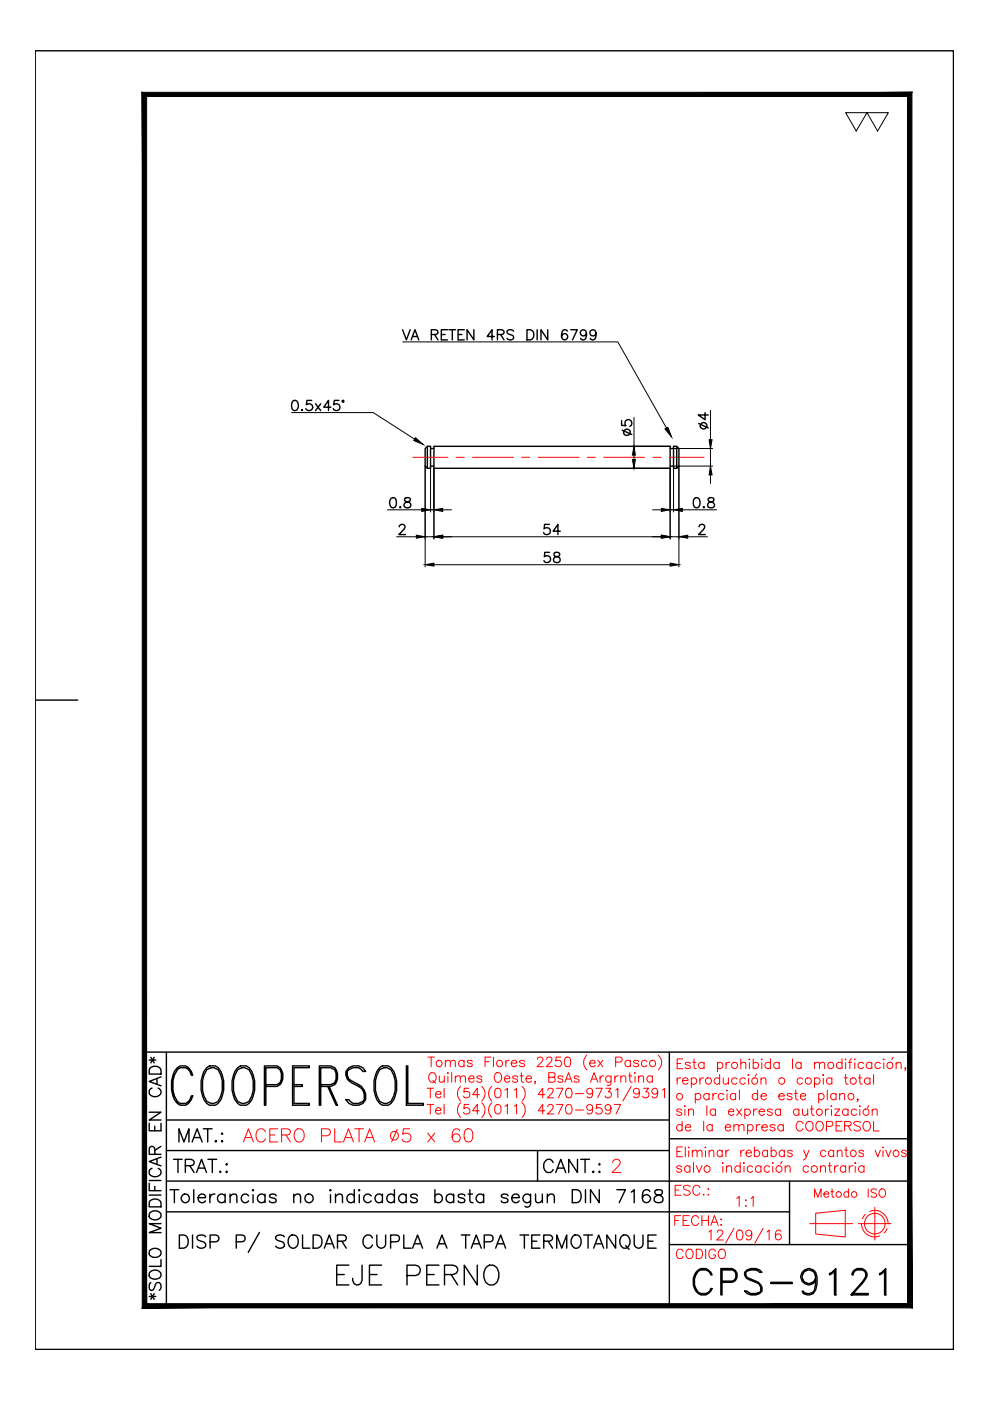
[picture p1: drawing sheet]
<svg xmlns="http://www.w3.org/2000/svg" width="210mm" height="297mm" viewBox="0 0 210 297" stroke-linecap="round" stroke-linejoin="round" font-family="sans-serif">
<!-- layer: 0 -->
<g fill="none" stroke="#000" stroke-width=".3">
<path d="M7.5 10.8h194.7v275.3h-194.7zM90.1 95.1l.5-.5h.7v4.7h-.7l-.5-.5zM90.6 94.6v4.7M91.3 95.1h.7M91.3 98.8h.7M92 94.6h50.1v4.7h-50.1zM142.1 95.1h.7M142.1 98.8h.7M142.8 94.6h.7l.4 .5v3.7l-.4 .5h-.7zM143.5 94.6v4.7M7.5 148.4h9M30.6 223.1h162.3v53.7h-162.3z"/>
<path d="M31.6 238.2v1.5h2.5v-1.5M31.6 235.8h2.5l-2.5 1.7h2.5M31.6 224.8h1.4M31.7 226.5a1.43 1.43 0 0 1 2.4 .4v.8h-2.5zM32 224.2l.7 1.2M32.2 230.7a.94 .94 0 0 0-.6 1 .94 .94 0 0 0 1 .8 1.12 1.12 0 0 0 1.2-.2 1.12 1.12 0 0 0 .2-1.2l-.5-.4M32.7 224.2l-.7 1.2M32.8 238.8v.9M33.3 228.7v1.2M34.1 228.3l-2.5 1 2.5 .9M35.3 237.5h106.6M35.3 223.1v53.7"/>
<path d="M37.6 226.4l.6-.4a2.21 2.21 0 0 1 2.7 2h-.3l-.3-.8-.9-.8h-1.2l-.6 .4a6.1 6.1 0 0 0 0 6.7l.6 .4h1.2l.9-.8 .3-.8h.3a2.08 2.08 0 0 1-3.3 1.6 6.1 6.1 0 0 1 0-7.5zM43.1 239.3h1.9M43.8 226.4l.6-.4a2.22 2.22 0 0 1 2.7 2 6.4 6.4 0 0 1-.9 5.9l-.6 .4a2.22 2.22 0 0 1-2.7-2 6.4 6.4 0 0 1 .9-5.9zM43.8 226.8l1-.4h.6l.8 .4a6.3 6.3 0 0 1 0 6.7l-.8 .4h-.6l-1-.4a6.3 6.3 0 0 1 0-6.7zM44 239.3v2.8M50.4 226.4l.6-.4a2.22 2.22 0 0 1 2.7 2 6.4 6.4 0 0 1-.9 5.9l-.6 .4a2.22 2.22 0 0 1-2.7-2 6.4 6.4 0 0 1 .9-5.9zM50.4 226.8l.9-.4h.6l.9 .4a6.3 6.3 0 0 1 0 6.7l-.9 .4h-.6l-.9-.4a6.3 6.3 0 0 1 0-6.7zM56.4 230h2.3l.7-.4 .3-.8v-1.2l-.3-.8-.7-.4h-2.3v7.9h-.3v-8.3h2.6a2.48 2.48 0 0 1 0 4.3h-2.3M62 226h3.6v.4h-3.3v7.5h3.3v.4h-3.6zM62.3 230h1.8v.3h-1.8M68 230h2.1l.9-.4 .3-.8v-1.2l-.3-.8-.9-.4h-2.1v7.9h-.3v-8.3h2.4a2.29 2.29 0 0 1 1.2 3.6l-.3 .4-.9 .3h-2.1M69.5 230.3l1.8 4h.3l-1.8-4"/>
<path d="M74 226.4a2.41 2.41 0 0 1 3.5 .8h-.6l-.3-.4a2.08 2.08 0 0 0-3 .4v.8l.4 .8 2 1.2a2.94 2.94 0 0 1 1.5 3.1 2.37 2.37 0 0 1-4.2 0h.7l.3 .4a2.02 2.02 0 0 0 2.9-.4 2.39 2.39 0 0 0-1.2-2.8l-1.4-.7a2.16 2.16 0 0 1-1.3-2.4zM80.5 226.4l.6-.4a2.22 2.22 0 0 1 2.7 2 6.4 6.4 0 0 1-.9 5.9l-.6 .4a2.22 2.22 0 0 1-2.7-2 6.4 6.4 0 0 1 .9-5.9zM80.5 226.8l.9-.4h.6l.9 .4a6.3 6.3 0 0 1 0 6.7l-.9 .4h-.6l-.9-.4a6.3 6.3 0 0 1 0-6.7zM86.2 226h.3v7.9h3.3v.4h-3.6zM141.9 223.1v53.7M31.6 250.9v1.5h2.5M31.6 253.4h2.5M31.6 250.3h2.5M31.7 257.2a1.49 1.49 0 0 1 2.4 .2 1.33 1.33 0 0 1-.9 1.3 1.33 1.33 0 0 1-1.5-.5zM31.7 254.7a1.43 1.43 0 0 1 2.4 .4v.8h-2.5zM32.2 247.7a.91 .91 0 0 0-.6 1 .91 .91 0 0 0 1 .8 1.12 1.12 0 0 0 1.2-.3 1.12 1.12 0 0 0 .2-1.2l-.5-.3M32.8 244.7v-1.1a.61 .61 0 0 0-1-.4l-.2 .4v1.1h2.5"/>
<path d="M32.8 251.5v.9M33.3 245.7v1.2M34.1 259.4h-2.5l2.5 1-2.5 .9h2.5M34.1 245.3l-2.5 1 2.5 .9M34.1 243l-1.3 .9M35.3 256.9h132.1M35.3 250.4h157.6M35.3 243.9h106.6M36 252.2h1.9M36.8 245.8h1.8M37 252.2v2.8M37.7 245.8v2.8"/>
<path d="M37.9 242.1v-2.8l1.1 2.8 1.1-2.8v2.8M39.3 247.2l1.6-.2a.66 .66 0 0 0 0-1l-.4-.2h-1.2v2.8M40.2 247.2l1 1.4M40.7 242.1l1.1-2.8 1.1 2.8M41.1 252.2v2.8M41.1 241.2h1.3M41.7 248.6l1-2.8 1.1 2.8M42 253.9h1.6a.81 .81 0 0 0-1-.8 .81 .81 0 0 0-.6 1.1 .85 .85 0 0 0 .7 .8 .85 .85 0 0 0 .9-.4M42.1 247.7h1.3M44.1 245.8h1.8M44.5 253.2v1.8M45 245.8v2.8"/>
<path d="M45.6 253.2a.92 .92 0 0 0-1.1 .7M45.6 242l.2-.1 .1 .1-.1 .1zM46.6 248.5l.1-.2 .1 .2-.1 .1zM47 240.4l.1-.1 .1 .1-.1 .1zM47 242l.1-.1 .1 .1-.1 .1zM47.7 253.5a.9 .9 0 0 0-1.3-.1 .9 .9 0 0 0 0 1.3 .9 .9 0 0 0 1.3-.1M47.7 253.2v1.8M47.9 246.9l.2-.2 .1 .2-.1 .1zM47.9 248.5l.2-.2 .1 .2-.1 .1zM48.8 253.7l.6-.5 .7 .1 .1 1.7M48.8 253.2v1.8M52.7 253.5a.88 .88 0 0 0-1.3-.1 .88 .88 0 0 0 0 1.3 .88 .88 0 0 0 1.3-.1"/>
<path d="M53.7 252.2l.1 .2-.1 .1-.2-.1zM53.7 253.3v1.7M56.2 253.5a.9 .9 0 0 0-1.3-.1 .9 .9 0 0 0 0 1.3 .9 .9 0 0 0 1.3-.1M56.2 253.2v1.8M58.6 253.5a.84 .84 0 0 0-1.5 0l.1 .3 1.2 .4 .2 .4a.84 .84 0 0 1-1.5 0M62.3 253.7l.6-.5 .7 .1 .1 1.7M62.3 253.2v1.8M70.1 252.2l.1 .2-.1 .1-.2-.1zM70.1 253.3v1.7M71.1 253.7l.7-.5 .7 .1 .1 1.7M71.1 253.2v1.8M75.1 253.5a.88 .88 0 0 0-1.3-.1 .88 .88 0 0 0 0 1.3 .88 .88 0 0 0 1.3-.1"/>
<path d="M75.1 252.2v2.8M76.2 252.2l.1 .2-.1 .1-.2-.1zM76.2 253.3v1.7M78.7 253.5a.9 .9 0 0 0-1.3-.1 .9 .9 0 0 0 0 1.3 .9 .9 0 0 0 1.3-.1M81.1 253.5a.88 .88 0 0 0-1.3-.1 .88 .88 0 0 0 0 1.3 .88 .88 0 0 0 1.3-.1M81.1 253.2v1.8M83.6 253.5a.9 .9 0 0 0-1.3-.1 .9 .9 0 0 0 0 1.3 .9 .9 0 0 0 1.3-.1M83.6 252.2v2.8M86.1 253.5a.9 .9 0 0 0-1.3-.1 .9 .9 0 0 0 0 1.3 .9 .9 0 0 0 1.3-.1M86.1 253.2v1.8M88.5 253.5a.84 .84 0 0 0-1.4 0l.1 .3 1.2 .4 .1 .4a.84 .84 0 0 1-1.4 0M92.2 253.5a.88 .88 0 0 1 1.3-.1 .88 .88 0 0 1 0 1.3 .88 .88 0 0 1-1.3-.1"/>
<path d="M92.2 252.2v2.8M96.2 253.5a.9 .9 0 0 0-1.3-.1 .9 .9 0 0 0 0 1.3 .9 .9 0 0 0 1.3-.1M96.2 253.2v1.8M98.6 253.5a.84 .84 0 0 0-1.5 0l.2 .3 1.1 .4 .2 .4a.84 .84 0 0 1-1.5 0M99.2 253.2h1M99.6 252.2v2.3l.2 .4 .5 .1M102.5 253.5a.9 .9 0 0 0-1.3-.1 .9 .9 0 0 0 0 1.3 .9 .9 0 0 0 1.3-.1M102.5 253.2v1.8M107.7 253.5a.84 .84 0 0 0-1.4 0l.1 .3 1.2 .4 .1 .4a.84 .84 0 0 1-1.4 0M108.5 253.9h1.6a.68 .68 0 0 0-.5-.7 .89 .89 0 0 0-1.1 1.1 .89 .89 0 0 0 1.6 .3M112.5 253.2v2.1a.75 .75 0 0 1-1.2 .5M112.5 253.5a.9 .9 0 0 0-1.3-.1 .9 .9 0 0 0 0 1.3 .9 .9 0 0 0 1.3-.1"/>
<path d="M113.6 253.2l.1 1.7 .7 .1 .6-.5M114 243.9v6.5M115 253.2v1.8M116 253.7l.7-.5 .7 .1 .1 .4v1.3M116 253.2v1.8M117.3 246.5a.95 .95 0 0 0-1.5-.5 1.58 1.58 0 0 0 .3 2.6 .97 .97 0 0 0 1.2-.6M117.8 248.6l1.1-2.8 1 2.8M118.2 247.7h1.3M121.3 252.2h1a1.46 1.46 0 0 1 .9 1.4 1.46 1.46 0 0 1-.9 1.4h-1zM122.4 245.8v2.8l-1.8-2.8v2.8M123.1 245.8h1.9M124.1 245.8v2.8"/>
<path d="M124.1 252.2v2.8M125.6 248.5l.2-.2 .1 .2-.1 .1zM127 246.9l.1-.2 .1 .2-.1 .1zM127 248.5l.1-.2 .1 .2-.1 .1zM127.1 252.2v2.8l-1.9-2.8v2.8M130.8 252.2h1.8l-1.3 2.8M133.8 252.7l.7-.5v2.8M137.8 252.6a.79 .79 0 0 0-.8-.4 .79 .79 0 0 0-.7 .5 2.08 2.08 0 0 0 .3 2.2 .87 .87 0 0 0 1.3-.4 .87 .87 0 0 0-.6-1.2 .87 .87 0 0 0-1.1 .8M139 252.4l-.2 .5a1.53 1.53 0 0 0 1.4 .6 .76 .76 0 0 1 .4 .9 .76 .76 0 0 1-.7 .6 .93 .93 0 0 1-1.2-.5 .87 .87 0 0 1 .8-1.1l.6-.1a.58 .58 0 0 0 .2-.9l-.4-.2zM141.9 241.4h51M167.4 250.4v13.5M31.6 274.9h1.4"/>
<path d="M31.7 269.8a1.46 1.46 0 0 1 2.4 .2 1.33 1.33 0 0 1-.9 1.2 1.33 1.33 0 0 1-1.5-.5zM31.7 265.1a1.49 1.49 0 0 1 2.4 .3 1.33 1.33 0 0 1-.9 1.2 1.33 1.33 0 0 1-1.5-.5zM32 271.9a1.12 1.12 0 0 0 0 1.7 .6 .6 0 0 0 .7-.5l.2-.7a.59 .59 0 0 1 .5-.5 .59 .59 0 0 1 .6 .3 1.07 1.07 0 0 1-.2 1.4M32 274.3l.7 1.2M32.7 274.3l-.7 1.2M34.1 267.1v1.4h-2.5M38 261.8h1a1.49 1.49 0 0 1 .9 1.4 1.49 1.49 0 0 1-.9 1.4h-1zM40.8 261.8v2.8M43.6 262.2a1.27 1.27 0 0 0-1.8 0 .69 .69 0 0 0 .5 .8l.8 .3a.68 .68 0 0 1 .5 .5 .68 .68 0 0 1-.2 .7 1.21 1.21 0 0 1-1.6-.3M44.5 263.3h1.2a.72 .72 0 0 0 .7-.5 .72 .72 0 0 0-.2-.7l-.5-.3h-1.2v2.8M50.1 263.3l1.6-.1a.76 .76 0 0 0 0-1.2l-1.6-.2v2.8M55 261.3l-2.4 4.2"/>
<path d="M60.3 262.2a1.27 1.27 0 0 0-1.9 0 .68 .68 0 0 0 .6 .8l.8 .3a.7 .7 0 0 1 .2 1.2 1.21 1.21 0 0 1-1.6-.3M61.4 262.2a1.04 1.04 0 0 1 1.1-.3 1.04 1.04 0 0 1 .7 1 1.21 1.21 0 0 1-.3 1.3 1.21 1.21 0 0 1-1.3 .3 1.74 1.74 0 0 1-.2-2.3zM64.1 261.8v2.8h1.6M66.4 261.8h.9a1.49 1.49 0 0 1 1 1.4 1.49 1.49 0 0 1-1 1.4h-.9zM68.8 264.6l1-2.8 1.1 2.8M69.2 263.7h1.3M71.4 270.2h1.6M71.6 263.2l1.6-.2a.65 .65 0 0 0 0-1l-1.6-.2v2.8M72.5 263.2l.9 1.4M74 268.2h-2.6v4.2h2.6M76.8 268.2v3.2a1.07 1.07 0 0 1-1.2 1 1.2 1.2 0 0 1-.8-1.4M78.3 270.2h1.6"/>
<path d="M79 262.5a1.03 1.03 0 0 0-1.2-.7 1.03 1.03 0 0 0-.8 1.1 1.34 1.34 0 0 0 1.3 1.7l.7-.6M79.9 261.8v2a.94 .94 0 0 0 .9 .8 .94 .94 0 0 0 1-.8v-2M80.9 268.2h-2.6v4.2h2.6M82.8 263.3l1.6-.1a.76 .76 0 0 0 0-1.2l-1.6-.2v2.8M85.6 261.8v2.8h1.6M86.3 270.4h1.8a1.12 1.12 0 0 0 .8-1.8l-.8-.4h-1.8v4.2M87.5 264.6l1-2.8 1.1 2.8M87.9 263.7h1.3M90.5 270.2h1.5M92.6 264.6l1.1-2.8 1.1 2.8M93 263.7h1.3M93.1 268.2h-2.6v4.2h2.6"/>
<path d="M94.2 270.2h1.8l.6-.2a.91 .91 0 0 0 0-1.6l-.6-.2h-1.8v4.2M95.6 270.2l1.4 2.2M97.8 261.8h1.8M98.7 261.8v2.8M99.9 264.6l1.1-2.8 1 2.8M100.3 263.7h1.3M101.2 268.2v4.2l-2.8-4.2v4.2M102.7 263.3l1.6-.1a.73 .73 0 0 0 .2-.8 .73 .73 0 0 0-.6-.6h-1.2v2.8M103 268.8a1.43 1.43 0 0 1 1.4-.6 1.43 1.43 0 0 1 1.2 1.1 2.4 2.4 0 0 1-1 3.1 1.67 1.67 0 0 1-2-1.6v-1zM105.1 264.6l1-2.8 1.1 2.8M105.5 263.7h1.3M110.3 261.8h1.8"/>
<path d="M111.2 261.8v2.8M112.7 263.2h1.1M114.5 261.8h-1.8v2.8h1.8M115.3 263.2h1.2a.73 .73 0 0 0 .7-.8l-.3-.4-.4-.2h-1.2v2.8M116.2 263.2l1 1.4M118 264.6v-2.8l1.1 2.8 1.1-2.8v2.8M121.6 262a1.04 1.04 0 0 1 1.6 .9 1.29 1.29 0 0 1-1.3 1.7 1.61 1.61 0 0 1-.3-2.6zM123.8 261.8h1.8M124.7 261.8v2.8M125.9 264.6l1-2.8 1.1 2.8M126.3 263.7h1.3M130.5 261.8v2.8l-1.8-2.8v2.8"/>
<path d="M131.7 262.2a1.04 1.04 0 0 1 1.2-.3 1.04 1.04 0 0 1 .7 1 1.34 1.34 0 0 1-1.4 1.7l-.2-.1a1.62 1.62 0 0 1-.3-2.3zM132.6 264.1l.8 .8M134.5 261.8v2a.94 .94 0 0 0 .9 .8 .94 .94 0 0 0 .9-.8v-2M137.4 263.2h1M139.1 261.8h-1.7v2.8h1.7M141.9 263.9h51M147.5 269.8a1.89 1.89 0 0 1 1.9-.9 1.89 1.89 0 0 1 1.6 1.4h-.3l-.2-.5a1.84 1.84 0 0 0-2.4-.3 3.3 3.3 0 0 0 0 4.5 1.84 1.84 0 0 0 2.4-.3l.2-.5h.3a1.93 1.93 0 0 1-1.9 1.4 1.93 1.93 0 0 1-1.9-1.4 3.5 3.5 0 0 1 .3-3.4zM153.1 271.6h2.1l.6-.2 .2-.6v-.8l-.2-.5-.6-.2h-2.1v5.2h-.3v-5.5h2.4a1.51 1.51 0 0 1 1.1 1.4 1.51 1.51 0 0 1-1.1 1.5h-2.1M157.9 269.8a2.4 2.4 0 0 1 3.7 0h-.5a2.04 2.04 0 0 0-3 0v.5l.3 .5a7 7 0 0 1 2.9 1.6l.3 .5v.8a2.4 2.4 0 0 1-3.7 0h.5a2.04 2.04 0 0 0 2.9 0 1.52 1.52 0 0 0-1.1-1.8l-1.3-.5a1.44 1.44 0 0 1-1-1.6zM163.4 271.9h4.6v.2h-4.6zM170.1 271.1a1.58 1.58 0 0 0 2.3 .8l.5-.8M170.1 270.3a1.58 1.58 0 0 1 2.3-.8l.5 .8"/>
<path d="M170.3 274l.8 .2 1.3-.2M171.1 269.3a1.58 1.58 0 0 0-.8 2.3l.8 .5M171.9 269.3l.8 .5a5.2 5.2 0 0 1-.5 4.4M172.9 271.6a1.73 1.73 0 0 1-2.5 .4 1.73 1.73 0 0 1 0-2.6 1.73 1.73 0 0 1 2.5 .4 4.8 4.8 0 0 1-.5 4.4l-.8 .3h-.5l-.8-.3-.2-.5h.2l.3 .5M172.9 270.8l-.2 .8-.8 .5M175.9 270l.5-.2 .8-.8v5.5h-.3v-5l-1 .8zM180.7 274.2h3.4v.3h-3.7l2.9-3.4a1.1 1.1 0 0 0-.5-1.8h-1.1l-.5 .2-.3 .8h-.2a1.39 1.39 0 0 1 1-1.3h1.1a1.37 1.37 0 0 1 .8 2.1l-2.9 3.4M186.5 270l.5-.2 .8-.8v5.5h-.2v-5l-1.1 .8z"/>
<circle cx="39.3" cy="254.1" r=".91"/>
<circle cx="65.5" cy="254.1" r=".92"/>
</g>
<!-- layer: CL -->
<path d="M87.6 97h7.4M96.7 97h1.7M100.2 97h8.7M110.6 97h1.7M114.1 97h8.7M124.5 97h1.8M128 97h8.7M138.4 97h1.8M141.9 97h7.4" fill="none" stroke="#f00" stroke-width=".21"/>
<!-- layer: 0 -->
<path d="M30.2 19.6l.9 .9 162.3-.9zM31.1 20.5l162.3-.9-1 .9zM192.4 20.5l1 256.8v-257.7zM192.4 20.5l1 256.8-1-.9zM30.2 277.3h163.2l-1-.9zM30.2 277.3l.9-.9h161.3zM30.2 19.6v257.7l.9-.9zM30.2 19.6l.9 .9v255.9z" fill="#000" stroke="#000" stroke-width=".21"/>
<!-- layer: CO -->
<g fill="none" stroke="#000" stroke-width=".21">
<path d="M179.3 23.9h4.5l-2.3 3.9zM183.8 23.9h4.6l-2.3 3.9zM85.4 72.5h45.6l10.3 18.3M61.8 87.5h17.3l8.8 5.6M90.1 98.9v21.3M91.3 99.3v9.3M92 99.3v15M134 99.3h8M134 94.6h8M134.4 88.5v6.1M134.4 96.5v.9M142.1 99.3v15"/>
<path d="M142.8 99.3v9.3M142.9 98.8h8.2M142.9 95.1h8.2M143.9 98.9v21.3M150.6 87v6.2M150.6 95.1v3.7M82.1 108.1h7.3M84.1 113.8h4.2M90.1 113.8h1.9M91.3 108.1h.7M92 119.7h50.1M93.9 113.8h46.3"/>
<path d="M93.9 108.1h1.8M138.4 108.1h1.8M142.1 113.8h1.8M142.1 108.1h.7M144.7 108.1h7.2M145.8 113.8h4.2M150.6 100.7v1.8"/>
</g>
<g fill="#000" stroke="#000" stroke-width=".21">
<path d="M88.1 92.8l1.6 1.4-2-.8zM134.1 97.4h.6l-.3 1.9zM134.4 94.6l.3 1.9h-.6zM141 90.9l.6-.3 .8 2zM150.3 93.2h.7l-.4 1.9zM88.3 113.5l1.8 .3-1.8 .3zM89.4 107.8l1.9 .3-1.9 .3zM90.1 119.7l1.9-.3v.6zM92 113.8l1.9-.3v.6zM92 108.1l1.9-.3v.6zM140.2 113.5l1.9 .3-1.9 .3zM140.2 107.8l1.9 .3-1.9 .3z"/>
<path d="M142.1 119.4l1.8 .3-1.8 .3zM142.8 108.1l1.9-.3v.6zM143.9 113.8l1.9-.3v.6zM150.6 98.8l.4 1.9h-.7z"/>
</g>
<g fill="none" stroke="#000" stroke-width=".3">
<path d="M85.4 69.9l.8 2.2 .8-2.2M87.2 72.1l.8-2.2 .8 2.2M87.5 71.3h1M91.5 70.9l1.1-.1 .3-.3-.1-.4-.5-.2h-.8v2.2M92.1 70.9l.8 1.2M93.6 70.9h.8M94.9 69.9h-1.3v2.2h1.3M95.2 69.9h1.4M95.9 69.9v2.2M97.1 70.9h.8M98.4 69.9h-1.3v2.2h1.3M100.5 69.9v2.2l-1.5-2.2v2.2"/>
<path d="M104.8 71.3h-1.5l1-1.4v2.2M105.5 70.9l1.2-.1 .2-.3-.1-.4-.4-.2h-.9v2.2M106.1 70.9l.8 1.2M108.9 70.2a.79 .79 0 0 0-.8-.3 .79 .79 0 0 0-.6 .5l.2 .3 1.1 .5 .1 .5a.86 .86 0 0 1-1.4 0M111.7 69.9h.8a1.15 1.15 0 0 1 .7 1.1 1.15 1.15 0 0 1-.7 1.1h-.8zM113.9 69.9v2.2M116.1 69.9v2.2l-1.4-2.2v2.2M120.3 70.2a.63 .63 0 0 0-.9-.2 1.23 1.23 0 0 0 .4 2.1 .67 .67 0 0 0 .6-.7 .67 .67 0 0 0-.7-.7 .67 .67 0 0 0-.6 .6M121 69.9h1.4l-1 2.2M124.3 70.6a.66 .66 0 0 1-.8 .6 .66 .66 0 0 1-.3-1 .66 .66 0 0 1 1 0 1.17 1.17 0 0 1-.7 1.9l-.3-.2-.1-.2M126.4 70.6a.66 .66 0 0 1-.9 .6 .66 .66 0 0 1-.3-1 .66 .66 0 0 1 1.1 0 1.17 1.17 0 0 1-.7 1.9l-.4-.2v-.2M62.1 85a.66 .66 0 0 1 1 .3 1.09 1.09 0 0 1-.7 1.8 1.39 1.39 0 0 1-.3-2.1z"/>
<path d="M63.9 86.9h.2v.2zM66.1 84.9h-1l-.1 .9a.76 .76 0 0 1 1.1 0 .76 .76 0 0 1-.1 1.1 .76 .76 0 0 1-1.1-.3M66.9 85.6l1.1 1.5M68 85.6l-1.1 1.5M70.2 86.3h-1.6l1.1-1.4v2.2M71.9 84.9h-1l-.1 .9a.74 .74 0 0 1 1.1 0 .74 .74 0 0 1-.1 1.1 .74 .74 0 0 1-1.1-.3M131.8 89.2v1l.9 .1a.75 .75 0 0 1 0-1.2 .75 .75 0 0 1 1.2 .2 .75 .75 0 0 1-.4 1.1M131.9 91.2l2.1 .9M148.1 89.8l2.1 .9M149.5 87.5v1.5l-1.4-1h2.1M82.9 105.6a.66 .66 0 0 1 1.1 .3 1.45 1.45 0 0 1-.5 1.8h-.3a1.31 1.31 0 0 1-.3-2.1zM84.6 111.7l.5-.5h.4l.3 .2a.72 .72 0 0 1-.2 .9l-1 1h1.4"/>
<path d="M84.8 107.5h.2l-.1 .2zM85.9 105.6a.42 .42 0 0 0 .2 .7 .88 .88 0 0 1 1 .9 .75 .75 0 0 1-.8 .5 .75 .75 0 0 1-.6-.8 1.31 1.31 0 0 1 1.2-.7l.1-.4a.82 .82 0 0 0-1.1-.2zM116.5 111.2h-1l-.1 .9a.75 .75 0 0 1 1.1 0 .75 .75 0 0 1-.2 1.2 .75 .75 0 0 1-1.1-.4M116.5 117.1h-1l-.1 .9a.74 .74 0 0 1 1.1 0 .74 .74 0 0 1-.1 1.1 .74 .74 0 0 1-1.1-.3M117.5 117.2a.47 .47 0 0 0 .2 .8 .78 .78 0 0 1 .9 .2 .78 .78 0 0 1 .1 .9 .75 .75 0 0 1-.9 .2 .75 .75 0 0 1-.4-.8 .88 .88 0 0 1 1-.5 .43 .43 0 0 0 .1-.8l-.2-.1zM118.8 112.6h-1.5l1-1.4v2.1M147.3 105.6a.66 .66 0 0 1 1 .3 1.09 1.09 0 0 1-.7 1.8 1.39 1.39 0 0 1-.3-2.1zM148.2 111.7l.1-.3 .3-.2h.4l.3 .2a.72 .72 0 0 1-.2 .9l-1 1h1.4M149.1 107.5h.2l-.1 .2zM150.3 105.6l-.2 .4 .4 .3a.94 .94 0 0 1 1 .9 .75 .75 0 0 1-.9 .5 .75 .75 0 0 1-.6-.8 1.17 1.17 0 0 1 1.3-.7l.1-.4a.75 .75 0 0 0-1.1-.2z"/>
<circle cx="72.7" cy="85.1" r=".19"/>
<circle cx="132.9" cy="91.7" r=".69"/>
<circle cx="149.2" cy="90.3" r=".7"/>
</g>
<!-- layer: 1 -->
<g fill="none" stroke="#f00" stroke-width=".21">
<path d="M90.6 230.7h1.4M90.6 234.2h1.4M90.7 224.1h1.4M91.2 230.7v2.1M91.2 234.2v2M91.3 227.5a.98 .98 0 0 1 1.1 .4 .98 .98 0 0 1-.1 1.3 .75 .75 0 0 1-.9 .2 .75 .75 0 0 1-.5-.7 1.18 1.18 0 0 1 .4-1.2zM91.4 224.1v2.1M91.8 229.1l.5 .5M92.3 232h1.2a.62 .62 0 0 0-.9-.5 .62 .62 0 0 0-.2 1 .6 .6 0 0 0 1.1 0M92.3 235.4h1.2a.6 .6 0 0 0-.7-.6 .6 .6 0 0 0-.5 .8 .63 .63 0 0 0 .5 .6 .63 .63 0 0 0 .7-.3M93.1 228.1l.1 1.3 .5 .1 .5-.4M94.2 230.7v2.1"/>
<path d="M94.2 234.2v2M94.2 228.1v1.4M94.4 225.2l.5-.4 .5 .1 .1 1.3M94.4 224.8v1.4M95 227.4l.1 .1-.1 .1zM95 228.2v1.3M95.5 225.2l.4-.4 .5 .1 .1 1.3M95.8 227.4v2.1M96.5 228.5l.5-.4 .5 .1 .1 1.3M96.5 228.1v1.4M97.6 228.5l.5-.4 .5 .1 .1 1.3M97.7 230.3a2.08 2.08 0 0 0 0 3.1"/>
<path d="M97.7 233.8a2.13 2.13 0 0 0 0 3.1M98.4 225.1a.66 .66 0 0 0-1-.1 .66 .66 0 0 0 0 1 .66 .66 0 0 0 1-.1M98.4 224.8v1.4M99.4 228.7h1.1a.62 .62 0 0 0-.9-.5 .62 .62 0 0 0-.1 1 .6 .6 0 0 0 1 0M99.4 230.7h-1v.9a.73 .73 0 0 1 1 0 .73 .73 0 0 1-.1 1 .73 .73 0 0 1-1-.2M99.4 234.2h-1v.8a.72 .72 0 0 1 1 0 .72 .72 0 0 1-.1 1.1 .72 .72 0 0 1-1-.3M100.1 225.1a.6 .6 0 0 0-1 0l.3 .3 .6 .2 .1 .3a.6 .6 0 0 1-1 0M101.7 232.1h-1.5l1-1.4v2.1M101.7 235.5h-1.5l1-1.3v2M102.1 230.3a2 2 0 0 1 0 3.1M102.1 233.8a2.04 2.04 0 0 1 0 3.1M102.2 228.4a.6 .6 0 0 0-1.1 0l.3 .3 .7 .2 .1 .3a.6 .6 0 0 1-1.1 0"/>
<path d="M102.8 225.1h.8M104.1 224.1h-1.3v2.1M104.3 230.3a2.08 2.08 0 0 0 0 3.1M104.3 233.8a2.13 2.13 0 0 0 0 3.1M104.6 224.1v2.1M105.2 230.8a.69 .69 0 0 1 .9 .3 1.77 1.77 0 0 1-.2 1.6 .68 .68 0 0 1-.9-.3 1.73 1.73 0 0 1 .2-1.6zM105.2 227.5a1.02 1.02 0 0 1 1.2 .7 1.02 1.02 0 0 1-.6 1.3h-.4a1.19 1.19 0 0 1-.2-2zM105.2 234.3a.64 .64 0 0 1 .9 .2 1.73 1.73 0 0 1-.2 1.6 .68 .68 0 0 1-.9-.3 1.66 1.66 0 0 1 .2-1.5zM106.9 228.7h1.2a.62 .62 0 0 0-.9-.5 .62 .62 0 0 0-.2 1 .6 .6 0 0 0 1.1 0M107.1 231.1l.5-.4v2.1M107.1 234.5l.5-.3v2M107.2 224.8v1.4"/>
<path d="M108 224.8a.64 .64 0 0 0-.8 .6M108.4 225.4h1.2a.63 .63 0 0 0-.9-.5 .63 .63 0 0 0-.2 1 .64 .64 0 0 0 1.1 0M109 231.1l.5-.4v2.1M109 234.5l.5-.3v2M109.7 228.4a.6 .6 0 0 0-1 0l.3 .3 .7 .2v.3a.6 .6 0 0 1-1 0M110.3 228.1h.6M110.5 227.4v1.7l.1 .3 .4 .1M110.7 230.3a2.08 2.08 0 0 1 0 3.1M110.7 233.8a2.13 2.13 0 0 1 0 3.1M111.2 225.1a.63 .63 0 0 0-1.1 0l.3 .3 .7 .2 .1 .3a.63 .63 0 0 1-1.1 0M111.5 228.7h1.2a.62 .62 0 0 0-.9-.5 .62 .62 0 0 0-.2 1 .6 .6 0 0 0 1.1 0M113.6 229.4h-.3l.1-.2 .2 .2-.3 .4"/>
<path d="M113.9 224.6l.1-.3 .3-.2 .6 .1 .2 .3-.3 .7-1 1h1.4M115.5 232.1h-1.4l1-1.4v2.1M115.5 235.5h-1.4l1-1.3v2M115.9 224.6l.1-.3 .3-.2 .6 .2a.72 .72 0 0 1-.1 .9l-1 1h1.4M116.1 231.2l.1-.3 .3-.2 .7 .2a.72 .72 0 0 1-.2 .9l-1 1h1.4M116.1 234.7l.1-.3 .3-.2h.4l.3 .2a.72 .72 0 0 1-.2 .9l-1 .9h1.4M116.3 228.4l1.2-.1 .2-.3-.1-.4-.4-.2h-.9v2.1h.9a.53 .53 0 0 0 .5-.6 .53 .53 0 0 0-.5-.5M118 230.7h1.4l-1 2.1M118 234.2h1.4l-1 2M118.9 224.1h-1l-.1 .9a.74 .74 0 0 1 1.1 0 .74 .74 0 0 1-.1 1.1 .74 .74 0 0 1-1.1-.3M119.4 228.4a.6 .6 0 0 0-1.1 0l.3 .3 .7 .2 .1 .3a.6 .6 0 0 1-1.1 0M119.8 229.5l.7-2.1 .8 2.1"/>
<path d="M119.9 224.2a.68 .68 0 0 1 1 .3 1.95 1.95 0 0 1-.2 1.6 .68 .68 0 0 1-.9-.3 1.56 1.56 0 0 1 .1-1.6zM120.1 228.8h.9M120.2 230.8a.68 .68 0 0 1 1 .3 1.02 1.02 0 0 1-.7 1.7 1.11 1.11 0 0 1-.5-1.7zM120.2 234.3a.63 .63 0 0 1 1 .2 1.02 1.02 0 0 1-.7 1.7 1.11 1.11 0 0 1-.5-1.7zM122 231.9h1.7M122 235.3h1.7M122.8 228.4a.6 .6 0 0 0-1.1 0l.3 .3 .7 .2 .1 .3a.6 .6 0 0 1-1.1 0M124.4 223.7a2.14 2.14 0 0 0 0 3.1M125 225.4h1.2a.62 .62 0 0 0-.9-.5 .62 .62 0 0 0-.2 1 .6 .6 0 0 0 1.1 0M125.2 229.5l.8-2.1 .8 2.1M125.5 228.8h1M125.7 231.4a.64 .64 0 0 1-.9 .5 .64 .64 0 0 1-.3-1 .64 .64 0 0 1 1.1 .1 1.9 1.9 0 0 1-.2 1.7 .62 .62 0 0 1-.9-.2"/>
<path d="M125.7 234.8a.64 .64 0 0 1-.9 .6 .64 .64 0 0 1-.3-1 .64 .64 0 0 1 1.1 .1 1.85 1.85 0 0 1-.2 1.6 .66 .66 0 0 1-.9-.2M126.3 230.7h1.4l-1 2.1M126.8 224.8l1 1.4M127.2 228.1v1.4M127.5 234.2h-1l-.1 .8a.72 .72 0 0 1 1.1 0 .72 .72 0 0 1-.1 1.1 .72 .72 0 0 1-1.1-.3M127.8 224.8l-1 1.4M128 228.1a.65 .65 0 0 0-.8 .6M128.5 230.7h1.1l-.6 .8a.66 .66 0 0 1 .6 .8 .66 .66 0 0 1-.9 .5l-.2-.1-.2-.3M129.6 228.1l-.1 1.8a.54 .54 0 0 1-.8 .2M129.6 228.4a.64 .64 0 0 0-1-.1 .64 .64 0 0 0 0 1 .64 .64 0 0 0 1-.1M129.6 234.8a.63 .63 0 0 1-.9 .6 .63 .63 0 0 1-.3-.9 .63 .63 0 0 1 1 0 1.69 1.69 0 0 1-.1 1.6 .66 .66 0 0 1-.9-.2M130.2 234.2h1.4l-1 2"/>
<path d="M130.4 228.1v1.4M130.5 231.1l.5-.4v2.1M130.5 225.2h.9a.53 .53 0 0 0 .5-.5 .53 .53 0 0 0-.5-.6h-.9v2.1M131.1 228.1a.64 .64 0 0 0-.7 .6M131.6 228.5a.68 .68 0 0 1 1-.3l.1 1.3M131.6 228.1v1.4M133.3 228.1h.7M133.5 227.4v1.7l.2 .3 .3 .1M133.7 225.1a.66 .66 0 0 0-1-.1 .66 .66 0 0 0 0 1 .66 .66 0 0 0 1-.1M133.7 224.8v1.4M133.8 230.3l-1.7 3.1M134.5 227.5h.2z"/>
<path d="M134.6 228.2v1.3M135.4 225.1a.6 .6 0 0 0-1.1 0l.3 .3 .7 .2 .1 .3a.6 .6 0 0 1-1.1 0M135.4 228.5l.5-.4 .5 .1 .1 1.3M135.4 228.1v1.4M135.6 231.4a.64 .64 0 0 1-.9 .5 .64 .64 0 0 1-.2-1 .64 .64 0 0 1 1 .1 1.9 1.9 0 0 1-.2 1.7 .64 .64 0 0 1-.9-.2M136.5 230.7h1l-.6 .8a.68 .68 0 0 1 .5 1.1 .68 .68 0 0 1-1.2-.2M137.1 225.1a.64 .64 0 0 0-.9-.1 .64 .64 0 0 0 0 1 .64 .64 0 0 0 .9-.1M138.3 228.4a.66 .66 0 0 0-1-.1 .66 .66 0 0 0 0 1 .66 .66 0 0 0 1-.1M138.3 228.1v1.4M139.5 231.4a.63 .63 0 0 1-.9 .6 .63 .63 0 0 1-.3-1 .63 .63 0 0 1 1 0 1.72 1.72 0 0 1-.1 1.7 .62 .62 0 0 1-.9-.2M139.6 223.7a2.14 2.14 0 0 1 0 3.1M140.4 231.1l.5-.4v2.1"/>
<path d="M143.6 225.5h.7M143.6 228.5v1.4M144.3 228.5a.6 .6 0 0 0-.7 .6M144.5 235.4a.7 .7 0 0 0-1.1 0l.2 .2 .8 .3 .1 .3a.64 .64 0 0 1-1.1 0M144.6 238.7a.66 .66 0 0 0-1-.1 .66 .66 0 0 0 0 1 .66 .66 0 0 0 1-.1M144.6 237.8v2M144.7 229.1h1.2a.64 .64 0 0 0-1-.4 .64 .64 0 0 0 .1 1.1 .59 .59 0 0 0 .9-.2M144.8 224.5h-1.2v2.1h1.2M145.2 234.4v.2l-.1-.1zM145.2 235.2v1.3M145.3 239h1.1a.62 .62 0 0 0-.8-.5 .62 .62 0 0 0-.2 1 .6 .6 0 0 0 1 0M146 235.5l.4-.4 .6 .1v1.3"/>
<path d="M146 235.1v1.4M146.4 225.5a.65 .65 0 0 0-1.1 0l.1 .2 .9 .3 .1 .3a.6 .6 0 0 1-1.1 0M146.6 228.8a.65 .65 0 0 1 .9-.1 .65 .65 0 0 1 0 1 .65 .65 0 0 1-.9-.1M146.6 228.5v2.1M146.9 225.2h.6M147.2 224.5v1.7v.3l.4 .1M147.4 232.1a.66 .66 0 0 1 1-.1 .66 .66 0 0 1 0 1 .66 .66 0 0 1-1-.1M147.4 231.8v2.1M148.4 228.5v1.4M149.2 228.5a.66 .66 0 0 0-.8 .6M149.2 237.8v2M149.3 225.5a.66 .66 0 0 0-1-.1 .66 .66 0 0 0 0 1 .66 .66 0 0 0 1-.1"/>
<path d="M149.3 225.2v1.4M149.9 234.4v2.1M150.3 232.1a.65 .65 0 0 0-.9-.1 .65 .65 0 0 0 0 1 .65 .65 0 0 0 .9-.1M150.3 231.8v1.4M151 238.7a.65 .65 0 0 0-.9-.1 .65 .65 0 0 0 0 1 .65 .65 0 0 0 .9-.1M151 238.4v1.4M151.1 231.8v1.4M151.7 235.4a.65 .65 0 0 0-1-.1 .65 .65 0 0 0 0 1 .65 .65 0 0 0 1-.1M151.7 235.1v1.4M151.9 231.8a.6 .6 0 0 0-.8 .6M152.1 225.5a.65 .65 0 0 1 1-.1 .65 .65 0 0 1 0 1 .65 .65 0 0 1-1-.1M152.1 225.2v2.1"/>
<path d="M152.6 228.8a.66 .66 0 0 0-1-.1 .66 .66 0 0 0 0 1 .66 .66 0 0 0 1-.1M152.6 227.8v2.1M153.3 228.5l.2 1.3 .4 .1 .5-.4M153.5 232.1a.66 .66 0 0 0-1-.1 .66 .66 0 0 0 0 1 .66 .66 0 0 0 1-.1M153.8 239h1.1a.62 .62 0 0 0-.9-.5 .62 .62 0 0 0-.1 1 .6 .6 0 0 0 1 0M153.9 225.2v1.4M154.1 231.1v.2l-.1-.1zM154.1 231.9v1.3M154.4 235.7h1.2a.62 .62 0 0 0-.9-.5 .62 .62 0 0 0-.2 1 .6 .6 0 0 0 1.1 0M154.4 228.5v1.4M154.7 225.2a.66 .66 0 0 0-.8 .6M155.6 238.8l.5-.4 .5 .1v1.3"/>
<path d="M155.6 238.4v1.4M156 232.1a.65 .65 0 0 0-1-.1 .65 .65 0 0 0 0 1 .65 .65 0 0 0 1-.1M156 231.8v1.4M156.2 235.1l1 1.4M156.3 228.8a.65 .65 0 0 0-1-.1 .65 .65 0 0 0 0 1 .65 .65 0 0 0 1-.1M156.6 238.8l.6-.4 .4 .1 .1 1.3M156.8 231.1v2.1M157.1 225.6a.68 .68 0 0 1 .9-.3l.1 1.3M157.1 224.5v2.1M157.2 235.1l-1 1.4M157.9 235.4a.66 .66 0 0 1 1-.1 .66 .66 0 0 1 0 1 .66 .66 0 0 1-1-.1M157.9 235.1v2.1"/>
<path d="M158 228.8a.66 .66 0 0 0-.9-.1 .66 .66 0 0 0 0 1 .66 .66 0 0 0 .9-.1M158.5 238.7a.66 .66 0 0 1 1-.1 .66 .66 0 0 1 0 1 .66 .66 0 0 1-1-.1M158.5 238.4v2.1M158.7 227.8v.2l-.1-.1zM158.7 228.6v1.3M158.9 224.5v.2zM158.9 225.3v1.3M159.7 225.5a.65 .65 0 0 1 .9-.1 .65 .65 0 0 1 0 1 .65 .65 0 0 1-.9-.1M159.7 224.5v2.1M159.8 235.1v1.4M160.4 238.4v1.4M160.5 227.7l-.4 .5"/>
<path d="M160.5 235.1a.64 .64 0 0 0-.7 .6M160.6 232.1a.65 .65 0 0 0-.9-.1 .65 .65 0 0 0 0 1 .65 .65 0 0 0 .9-.1M160.6 231.1v2.1M160.9 235.7h1.2a.64 .64 0 0 0-1-.4 .64 .64 0 0 0 .1 1.1 .57 .57 0 0 0 .9-.2M161.1 238.4a.6 .6 0 0 0-.7 .6M161.3 228.9l.5-.4 .5 .1 .1 1.3M161.3 232.4h1.2a.62 .62 0 0 0-.9-.5 .62 .62 0 0 0-.2 1 .6 .6 0 0 0 1.1 0M161.3 228.5v1.4M161.5 239h1.2a.64 .64 0 0 0-1-.4 .64 .64 0 0 0 .1 1.1 .59 .59 0 0 0 .9-.2M161.5 224.5v.2zM161.5 225.3v1.3M163.4 225.5a.66 .66 0 0 0-1-.1 .66 .66 0 0 0 0 1 .66 .66 0 0 0 1-.1"/>
<path d="M163.4 224.5v2.1M163.8 235.4a.65 .65 0 0 0-1.1 0l.1 .2 .9 .3 .1 .3a.6 .6 0 0 1-1.1 0M164.4 238.7a.69 .69 0 0 0-1.1 0l.1 .2 .8 .3 .2 .3a.63 .63 0 0 1-1.1 0M165.1 232.4h1.2a.64 .64 0 0 0-1-.4 .64 .64 0 0 0 .1 1.1 .59 .59 0 0 0 .9-.2M165.2 225.5a.65 .65 0 0 0-.9-.1 .65 .65 0 0 0 0 1 .65 .65 0 0 0 .9-.1M165.2 225.2v1.4M165.5 235.4a.65 .65 0 0 0-.9-.1 .65 .65 0 0 0 0 1 .65 .65 0 0 0 .9-.1M165.5 235.1v1.4M166.1 238.7a.66 .66 0 0 0-1-.1 .66 .66 0 0 0 0 1 .66 .66 0 0 0 1-.1M166.1 238.4v1.4M168 232.1a.7 .7 0 0 0-1.2 0l.2 .2 .8 .3 .2 .3a.64 .64 0 0 1-1.2 0M168 224.5v2.1"/>
<path d="M168.4 231.8h.7M168.7 231.1v1.7l.1 .3 .4 .1M169.4 235.4a.66 .66 0 0 0-1-.1 .66 .66 0 0 0 0 1 .66 .66 0 0 0 1-.1M169.4 235.1v1.4M169.7 232.4h1.1a.62 .62 0 0 0-.9-.5 .62 .62 0 0 0-.1 1 .6 .6 0 0 0 1 0M169.9 225.5a.65 .65 0 0 0-1-.1 .65 .65 0 0 0 0 1 .65 .65 0 0 0 1-.1M169.9 225.2v1.4M170.2 235.1l.1 1.3 .4 .1 .6-.4M170.2 228.8a.65 .65 0 0 0-1-.1 .65 .65 0 0 0 0 1 .65 .65 0 0 0 1-.1M170.3 238.2a.77 .77 0 0 0-.9-.4 .77 .77 0 0 0-.6 .7v.5a.76 .76 0 0 0 .6 .8 .76 .76 0 0 0 .9-.5M171 238a.84 .84 0 0 1 1.1-.1 .84 .84 0 0 1 .3 1.1 .78 .78 0 0 1-.8 .8 .78 .78 0 0 1-.8-.8zM171.3 235.1v1.4"/>
<path d="M171.8 235.1h.7M172.1 234.4v1.7l.1 .3 .4 .1M172.7 225.6l.5-.4 .5 .1 .1 1.3M172.7 228.8a.66 .66 0 0 1 1-.1 .66 .66 0 0 1 0 1 .66 .66 0 0 1-1-.1M172.7 225.2v1.4M172.7 228.5v2.1M173.2 238a.85 .85 0 0 1 1.1-.1 .85 .85 0 0 1 .3 1.1 .78 .78 0 0 1-.8 .8 .78 .78 0 0 1-.8-.8zM173.6 232.1a.65 .65 0 0 1 .9-.1 .65 .65 0 0 1 0 1 .65 .65 0 0 1-.9-.1M173.6 231.8v2.1M173.8 225.6l.5-.4 .4 .1 .2 1.3M174.6 227.8v.2l-.2-.1zM174.6 228.6v1.3"/>
<path d="M175 235.1v1.4M175.2 238.8h.9l.4-.2a.53 .53 0 0 0 .1-.5 .53 .53 0 0 0-.5-.3h-.9v2M175.4 231.1v2.1M175.8 235.1a.64 .64 0 0 0-.8 .6M176.3 234.4v.2zM176.3 235.2v1.3M176.4 228.8a.65 .65 0 0 0-1-.1 .65 .65 0 0 0 0 1 .65 .65 0 0 0 1-.1M176.4 228.5v1.4M177 235.1h1l-1 1.4h1M177.3 232.1a.66 .66 0 0 0-1-.1 .66 .66 0 0 0 0 1 .66 .66 0 0 0 1-.1M177.3 238.7h.7M177.3 231.8v1.4"/>
<path d="M178 232.2l.5-.4 .5 .1 .1 1.3M178 231.8v1.4M178.5 237.8h-1.2v2h1.2M178.5 225.5a.66 .66 0 0 0-.9-.1 .66 .66 0 0 0 0 1 .66 .66 0 0 0 .9-.1M178.5 224.5v2.1M179 228.5h.7M179.1 238.7l1.2-.1 .2-.5-.2-.3h-.3h-.9v2M179.3 224.5v.2zM179.3 227.8v1.7l.1 .3 .4 .1M179.3 225.3v1.3M179.8 235.4a.66 .66 0 0 0-1-.1 .66 .66 0 0 0 0 1 .66 .66 0 0 0 1-.1M179.8 238.7l.7 1.1"/>
<path d="M179.8 235.1v1.4M179.9 225.2h.7M180.7 224.5l-.4 .1-.1 .3v1.7M181.2 224.5v.2zM181.2 225.3v1.3M181.6 235.4a.65 .65 0 0 0-.9-.1 .65 .65 0 0 0 0 1 .65 .65 0 0 0 .9-.1M181.9 233.1l-.1 .1-.1-.1h.2l-.2 .5M182 228.5h.7M182.3 234.4l.1 .1-.1 .1zM182.3 227.8v1.7l.1 .3 .4 .1M182.3 235.2v1.3M182.4 238a.83 .83 0 0 0-1.4 .2 1.25 1.25 0 0 0 1.2 .7l.2 .6a.93 .93 0 0 1-1.4 0"/>
<path d="M183.1 225.5a.66 .66 0 0 0-1-.1 .66 .66 0 0 0 0 1 .66 .66 0 0 0 1-.1M183.2 238a.84 .84 0 0 1 1.1-.1 .84 .84 0 0 1 .2 1.1 .78 .78 0 0 1-.7 .8 .78 .78 0 0 1-.8-.8zM184.2 234.4l-.3 .5M184.5 228.8a.66 .66 0 0 0-1-.1 .66 .66 0 0 0 0 1 .66 .66 0 0 0 1-.1M184.5 228.5v1.4M184.8 225.5a.66 .66 0 0 0-.9-.1 .66 .66 0 0 0 0 1 .66 .66 0 0 0 .9-.1M184.8 225.2v1.4M184.9 235.5l.5-.4 .5 .1 .1 1.3M184.9 235.1v1.4M185.2 237.8v2h1.2M185.2 227.8v2.1M186.7 225.5a.65 .65 0 0 0-1-.1 .65 .65 0 0 0 0 1 .65 .65 0 0 0 1-.1"/>
<path d="M187.4 224.5v.2l-.1-.1zM187.4 225.3v1.3M189.4 224.1l-.3 .6M190 225.6l.5-.4 .4 .1 .2 1.3M190 225.2v1.4M192 226.5l-.1 .1-.1-.1h.2l-.2 .5M143.1 258.8h.8M143.1 252.3h.8M143.5 244.2h.7M144.3 257.7h-1.2v2.1M144.4 251.3h-1.3v2.1h1.3M144.5 247.5a.64 .64 0 0 0-1.1 0l.2 .2 .8 .3 .1 .3a.64 .64 0 0 1-1.1 0"/>
<path d="M144.7 243.2h-1.2v2.1h1.2M144.8 258.8h.8M145.3 243.2v2.1M146 243.2l.1 .1-.1 .1zM146 244v1.3M146.1 257.7h-1.3v2.1h1.3M146.3 247.5a.66 .66 0 0 0-1-.1 .66 .66 0 0 0 0 .9 .66 .66 0 0 0 1 0M146.3 247.2v1.4M146.3 251.6a.79 .79 0 0 0-.7-.3 .79 .79 0 0 0-.7 .5l.2 .3 1 .4 .2 .6a.93 .93 0 0 1-1.4 0M146.8 244.3l.4-.4 .5 .1 .1 1.3M146.8 243.9v1.4M147 246.5v2.1"/>
<path d="M147.6 247.2l.6 1.4 .6-1.4M147.8 244.3l.5-.4 .4 .1 .2 1.3M148.1 258.2a.78 .78 0 0 0-.9-.5 .78 .78 0 0 0-.6 .8 .92 .92 0 0 0 .2 1 .92 .92 0 0 0 1 .2l.3-.4M148.4 251.8a.76 .76 0 0 0-.9-.5 .76 .76 0 0 0-.6 .8 .94 .94 0 0 0 1 1.3l.5-.5M148.8 258.8h1.4M148.8 257.7v2.1M149.1 253.3h.2l-.1 .1zM149.6 243.2v.2zM149.6 244v1.3M150.1 252.1h.2l-.1 .1zM150.1 253.3h.2l-.1 .1zM150.2 257.7v2.1"/>
<path d="M150.3 244.3l.5-.4 .5 .1 .1 1.3M150.3 243.9v1.4M150.7 259.8l.8-2.1 .8 2.1M151 259.1h1M152.8 258.5h.2zM152.8 259.7h.2zM153.1 244.2a.63 .63 0 0 0-.9-.1 .63 .63 0 0 0 0 .9 .63 .63 0 0 0 .9 0M153.1 243.9v1.4M153.3 246.5v.2zM153.3 247.3v1.3M153.9 243.9v1.4M154 247.6l.5-.4 .5 .1 .1 1.3"/>
<path d="M154 247.2v1.4M154.6 243.9a.65 .65 0 0 0-.7 .5M156.9 247.5a.65 .65 0 0 0-.9-.1 .65 .65 0 0 0 0 .9 .65 .65 0 0 0 .9 0M156.9 246.5v2.1M157.1 243.9v1.4M157.7 246.5v.2l-.1-.1zM157.7 247.3v1.3M157.8 243.9a.65 .65 0 0 0-.7 .5M158.2 244.4h1.1a.6 .6 0 0 0-.7-.6 .6 .6 0 0 0-.4 .9 .61 .61 0 0 0 .4 .5 .61 .61 0 0 0 .7-.2M159.6 247.5a.65 .65 0 0 0-1-.1 .65 .65 0 0 0 0 .9 .65 .65 0 0 0 1 0M159.9 244.2a.65 .65 0 0 1 1-.1 .65 .65 0 0 1 0 .9 .65 .65 0 0 1-1 0M159.9 243.2v2.1"/>
<path d="M161.3 247.5a.66 .66 0 0 0-.9-.1 .66 .66 0 0 0 0 .9 .66 .66 0 0 0 .9 0M161.3 247.2v1.4M162.7 244.2a.63 .63 0 0 0-.9-.1 .63 .63 0 0 0 0 .9 .63 .63 0 0 0 .9 0M162.7 243.9v1.4M163.2 247.5a.65 .65 0 0 0-1-.1 .65 .65 0 0 0 0 .9 .65 .65 0 0 0 1 0M163.5 244.2a.63 .63 0 0 1 .9-.1 .63 .63 0 0 1 0 .9 .63 .63 0 0 1-.9 0M163.5 243.2v2.1M163.8 246.5l.2 .1-.2 .1zM163.8 247.3v1.3M165.8 246.2l-.3 .6M166.3 244.2a.63 .63 0 0 0-.9-.1 .63 .63 0 0 0 0 .9 .63 .63 0 0 0 .9 0M166.3 243.9v1.4"/>
<path d="M166.5 247.6l.5-.4 .4 .1 .1 1.3M166.5 247.2v1.4M168 244.2a.57 .57 0 0 0-1 0l.1 .2 .8 .3 .1 .3a.57 .57 0 0 1-1 0M170.4 243.9l.6 1.4 .5-1.4M171 245.3l-.2 .3-.5 .3M171.4 247.5a.65 .65 0 0 0-.9-.1 .65 .65 0 0 0 0 .9 .65 .65 0 0 0 .9 0M172.7 253.8v-1.7l.7 1.7 .7-1.7v1.7M172.9 257.2l6.3-.6v5.7l-6.3-.7zM174 247.6l.4-.4 .5 .1 .1 1.3M174 247.2v1.4M174.7 253.2h1a.58 .58 0 0 0-.6-.5 .58 .58 0 0 0-.5 .6 .58 .58 0 0 0 .5 .5l.6-.2M175.1 244.2a.63 .63 0 0 0-.9-.1 .63 .63 0 0 0 0 .9 .63 .63 0 0 0 .9 0"/>
<path d="M175.6 247.2h.7M175.9 246.5v1.6l.1 .3 .4 .2M176.2 252.7h.6M176.4 252.1v1.4l.1 .3h.3M176.8 244.2a.63 .63 0 0 0-1-.1 .63 .63 0 0 0 0 .9 .63 .63 0 0 0 1 0M176.8 243.9v1.4M177 247.2v1.4M177.5 244.3l.5-.4 .4 .1 .1 1.3M177.5 243.9v1.4M177.7 247.2a.72 .72 0 0 0-.7 .5M179.1 243.9h.7M179.3 247.5a.65 .65 0 0 0-.9-.1 .65 .65 0 0 0 0 .9 .65 .65 0 0 0 .9 0"/>
<path d="M179.3 247.2v1.4M179.4 243.2v1.6l.1 .3 .3 .2M179.9 252.9a.57 .57 0 0 0-.8-.1 .57 .57 0 0 0 0 .9 .57 .57 0 0 0 .8-.1M179.9 252.1v1.7M180.1 247.2v1.4M180.9 247.2a.73 .73 0 0 0-.8 .5M181.3 246.5l.2 .1-.2 .1zM181.3 247.3v1.3M182.6 259.4a2.8 2.8 0 0 0 3.9 2.6M183.1 244.2a.57 .57 0 0 0-1 0l.1 .2a.9 .9 0 0 1 .9 .4v.2a.57 .57 0 0 1-1 0M183.2 247.5a.66 .66 0 0 0-1-.1 .66 .66 0 0 0 0 .9 .66 .66 0 0 0 1 0M183.2 247.2v1.4"/>
<path d="M183.5 257.4l-.6 1M184.1 252.1v1.7M184.4 256.9a2.82 2.82 0 0 1 3.9 2.5M185.6 243.9l.5 1.4 .6-1.4M185.9 252.3a.67 .67 0 0 0-.7-.3 .67 .67 0 0 0-.5 .5l.1 .2 .9 .4 .2 .5a.78 .78 0 0 1-1.2 0M186.6 252.3a.66 .66 0 0 1 .7-.2 .66 .66 0 0 1 .5 .6v.5a.7 .7 0 0 1-.7 .7 .7 .7 0 0 1-.7-.7zM187.2 243.2v.2zM187.2 244v1.3M187.8 243.9l.6 1.4 .5-1.4M188.3 259.4h.1M192.2 244.2a.57 .57 0 0 0-1.1 0l.1 .2a.9 .9 0 0 1 1 .4v.2a.57 .57 0 0 1-1.1 0M144.8 265.3a.74 .74 0 0 0-.8-.4 .74 .74 0 0 0-.6 .7v.5a.74 .74 0 0 0 .6 .7 .74 .74 0 0 0 .8-.4"/>
<path d="M145.6 265.1a.83 .83 0 0 1 1.1-.1 .83 .83 0 0 1 .3 1.1 .76 .76 0 0 1-.8 .8 .76 .76 0 0 1-.8-.8zM147.6 264.9a1.07 1.07 0 0 1 1.3 .5 1.07 1.07 0 0 1-.3 1.4h-1zM149.6 264.9v1.9M151.7 265.3a.72 .72 0 0 0-.8-.5 .72 .72 0 0 0-.6 .8 .83 .83 0 0 0 .2 1.1 .83 .83 0 0 0 1.1-.1l.1-.5h-.5M152.7 264.9a.93 .93 0 0 1 1 .4 .93 .93 0 0 1 0 1.1 .74 .74 0 0 1-.8 .4 .74 .74 0 0 1-.6-.7 1.15 1.15 0 0 1 .4-1.2zM188.1 260.5l-.6 .9"/>
<circle cx="93.1" cy="225.5" r=".67"/>
<circle cx="105.9" cy="225.5" r=".67"/>
<circle cx="138.4" cy="225.5" r=".68"/>
<circle cx="144.1" cy="232.5" r=".67"/>
<circle cx="150.2" cy="229.2" r=".67"/>
<circle cx="155.7" cy="225.9" r=".67"/>
<circle cx="160" cy="229.2" r=".67"/>
<circle cx="165.7" cy="229.2" r=".68"/>
<circle cx="171.4" cy="229.2" r=".68"/>
<circle cx="173.7" cy="235.8" r=".67"/>
<circle cx="176.1" cy="225.9" r=".67"/>
<circle cx="180.4" cy="232.5" r=".67"/>
<circle cx="180.9" cy="229.2" r=".68"/>
<circle cx="183.6" cy="235.8" r=".67"/>
<circle cx="188.7" cy="225.9" r=".67"/>
<circle cx="149.9" cy="247.8" r=".7"/>
<circle cx="165.2" cy="247.8" r=".68"/>
<circle cx="172.6" cy="247.8" r=".7"/>
<circle cx="177.8" cy="253.2" r=".59"/>
<circle cx="180.9" cy="244.5" r=".67"/>
<circle cx="181.1" cy="253.2" r=".6"/>
<circle cx="185.5" cy="259.4" r="2.2"/>
<circle cx="190" cy="244.5" r=".67"/>
</g>
<!-- layer: 0 -->
<g fill="none" stroke="#f00" stroke-width=".21">
<path d="M58.9 239.3h-1.7v2.8h1.7M62.9 239.5a1.29 1.29 0 0 1 1.5 .4 1.29 1.29 0 0 1 0 1.5 1.02 1.02 0 0 1-1.2 .7 1.02 1.02 0 0 1-.8-1 1.81 1.81 0 0 1 .5-1.6zM71 239.3v2.8h1.6M75.2 239.3h1.9M76.1 239.3v2.8M84.2 239.5l-1.2 2.6M86.9 239.3h-1.4l-.1 1.2a.99 .99 0 0 1 1.5 0 .99 .99 0 0 1-.2 1.5 .99 .99 0 0 1-1.4-.4M97.5 239.7a.81 .81 0 0 0-1.2-.2 2.07 2.07 0 0 0 0 2.5 .87 .87 0 0 0 1.2-.4 .87 .87 0 0 0-.6-1.2 .87 .87 0 0 0-1 .8M98.8 239.5a.93 .93 0 0 1 1.3 .4 2.23 2.23 0 0 1-.3 2.1 .89 .89 0 0 1-1.3-.4 2.38 2.38 0 0 1 .3-2.1zM51.6 242.1l1.1-2.8 1 2.8M52 241.2h1.4M56.3 240a1.02 1.02 0 0 0-1.2-.7 1.02 1.02 0 0 0-.8 1.1 1.23 1.23 0 0 0 .2 1.3 1.23 1.23 0 0 0 1.4 .3l.4-.6"/>
<path d="M57.2 240.6h1.1M59.7 240.6l1.6-.1a.65 .65 0 0 0 0-1l-1.6-.2v2.8M60.6 240.6l1 1.5M68.2 240.8h1.2a.75 .75 0 0 0 .7-.7 .75 .75 0 0 0-.7-.8h-1.2v2.8M72.8 242.1l1.1-2.8 1 2.8M73.2 241.2h1.4M77.3 242.1l1.1-2.8 1 2.8M77.7 241.2h1.4M90.7 240.3l1.5 1.8M92.2 240.3l-1.5 1.8M129.9 246.5v-.1a.89 .89 0 0 1 1.3-.4 .61 .61 0 0 1 .2 .9l-1.6 1.7h1.8M156.2 254.1l.5-.4v2.1"/>
<path d="M158 254.5h.2l-.1 .1zM158 255.7h.2l-.1 .1zM159.2 254.1l.5-.4v2.1M171.7 259.4h9.1M182 259.4h6.9M185.5 256v6.9M150.3 261.2l.5-.4v2.1M152.1 261.3l.1-.3 .3-.2h.4l.3 .2a.67 .67 0 0 1-.2 .9l-1.1 1h1.4M155.6 260.4l-1.7 3.2M156.4 260.9a.61 .61 0 0 1 1 .3 1.08 1.08 0 0 1-.7 1.7 1.35 1.35 0 0 1-.3-2zM159.4 261.5a.64 .64 0 0 1-.9 .5 .64 .64 0 0 1-.2-1 .64 .64 0 0 1 1 .1 1.54 1.54 0 0 1-.5 1.8l-.6-.3M161.8 260.4l-1.8 3.2"/>
<path d="M162.6 261.2l.5-.4v2.1M165.6 261.1a.57 .57 0 0 0-.9-.2 1.57 1.57 0 0 0 0 1.9 .64 .64 0 0 0 .9-.3 .64 .64 0 0 0-.4-.9 .64 .64 0 0 0-.8 .6"/>
<circle cx="83.6" cy="240.8" r=".91"/>
</g>
</svg>
